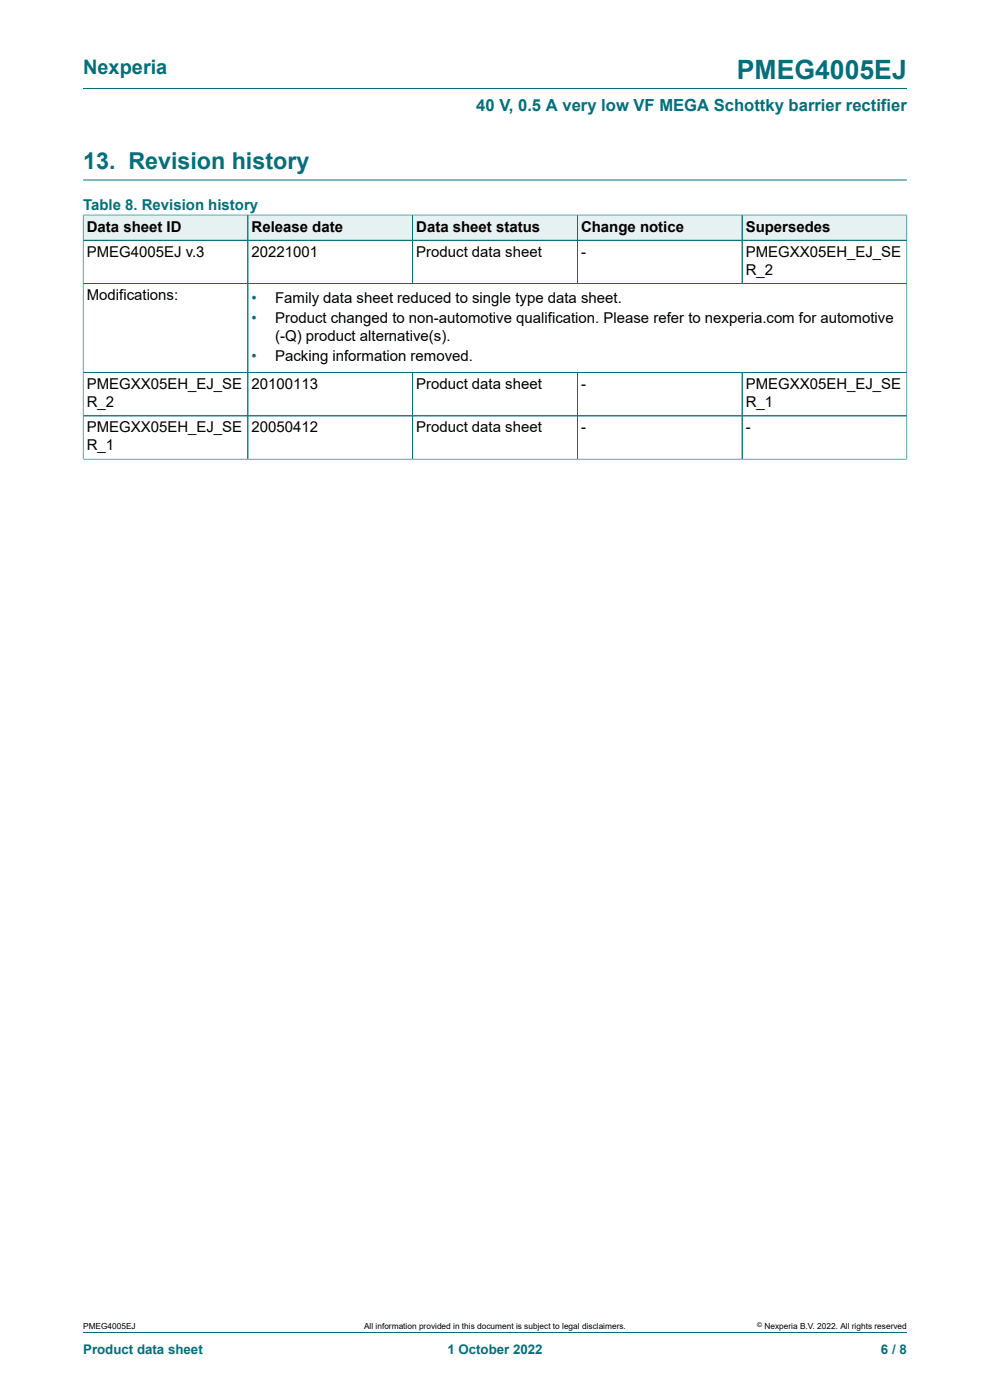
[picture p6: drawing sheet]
<svg xmlns="http://www.w3.org/2000/svg" width="210mm" height="297mm" viewBox="0 0 210 297" stroke-linecap="round" stroke-linejoin="round" font-family="sans-serif">
<defs><g id="words">
<text font-size="5.6" fill="#036f7b" x="156.3" y="16.8">PMEG4005EJ</text>
<text font-size="4.9" fill="#036f7b" x="17.6" y="35.9">13. Revision history</text>
<text font-size="4.2" fill="#036f7b" x="17.6" y="15.6">Nexperia</text>
<text font-size="3.5" fill="#036f7b" x="101" y="23.7">40 V, 0.5 A very low VF MEGA Schottky barrier rectifier</text>
<g font-size="3.2" fill="#036f7b">
<text x="17.6" y="44.5">Table 8. Revision history</text>
<text x="53.4" y="64.2">•</text>
<text x="53.4" y="68.5">•</text>
<text x="53.4" y="76.7">•</text>
</g>
<g font-size="3.2">
<text x="18.4" y="49.1">Data sheet ID</text>
<text x="53.4" y="49.1">Release date</text>
<text x="88.3" y="49.1">Data sheet status</text>
<text x="123.2" y="49.1">Change notice</text>
<text x="158.2" y="49.1">Supersedes</text>
<text x="18.4" y="54.5">PMEG4005EJ v.3</text>
<text x="53.4" y="54.5">20221001</text>
<text x="88.3" y="54.5">Product data sheet</text>
<text x="123.2" y="54.5">-</text>
<text x="158.2" y="54.5">PMEGXX05EH_EJ_SE</text>
<text x="158.2" y="58.3">R_2</text>
<text x="18.4" y="63.7">Modifications:</text>
<text x="58.4" y="64.2">Family data sheet reduced to single type data sheet.</text>
<text x="58.4" y="68.5">Product changed to non-automotive qualification. Please refer to nexperia.com for automotive</text>
<text x="58.4" y="72.3">(-Q) product alternative(s).</text>
<text x="58.4" y="76.7">Packing information removed.</text>
<text x="18.4" y="82.6">PMEGXX05EH_EJ_SE</text>
<text x="53.4" y="82.6">20100113</text>
<text x="88.3" y="82.6">Product data sheet</text>
<text x="123.2" y="82.6">-</text>
<text x="158.2" y="82.6">PMEGXX05EH_EJ_SE</text>
<text x="18.4" y="86.4">R_2</text>
<text x="158.2" y="86.4">R_1</text>
<text x="18.4" y="91.7">PMEGXX05EH_EJ_SE</text>
<text x="18.4" y="95.5">R_1</text>
<text x="53.4" y="91.7">20050412</text>
<text x="88.3" y="91.7">Product data sheet</text>
<text x="123.2" y="91.7">-</text>
<text x="158.2" y="91.7">-</text>
</g>
<g font-size="2.8" fill="#036f7b">
<text x="17.6" y="287.2">Product data sheet</text>
<text x="94.9" y="287.2">1 October 2022</text>
<text x="186.9" y="287.2">6 / 8</text>
</g>
<g font-size="1.8">
<text x="17.6" y="282">PMEG4005EJ</text>
<text x="77.2" y="282">All information provided in this document is subject to legal disclaimers.</text>
<text x="162.2" y="282">Nexperia B.V. 2022. All rights reserved</text>
</g>
<text font-size="1.4" x="160.6" y="281.6">©</text>
</g></defs>
<path d="M17.6 18.8h174.8M17.6 38.2h174.8" fill="none" stroke="#036f7b" stroke-width=".21"/>
<path d="M17.7 45.7h34.8v5.2h-34.8z" fill="#e6f1f2"/>
<path d="M17.6 45.5v5.5h35v-5.4h-35" fill="none" stroke="#036f7b" stroke-width=".21"/>
<path d="M52.7 45.7h34.8v5.2h-34.8z" fill="#e6f1f2"/>
<path d="M52.6 45.6h34.9v5.4h-34.9z" fill="none" stroke="#036f7b" stroke-width=".21"/>
<path d="M87.6 45.7h34.8v5.2h-34.8z" fill="#e6f1f2"/>
<path d="M87.5 45.6h35v5.4h-35z" fill="none" stroke="#036f7b" stroke-width=".21"/>
<path d="M122.5 45.7h34.8v5.2h-34.8z" fill="#e6f1f2"/>
<path d="M122.5 45.6h34.9v5.4h-34.9z" fill="none" stroke="#036f7b" stroke-width=".21"/>
<path d="M157.5 45.7h34.8v5.2h-34.8z" fill="#e6f1f2"/>
<g fill="none" stroke="#036f7b" stroke-width=".21">
<path d="M17.6 51h174.8M17.6 45.7v51.8M17.7 45.6h174.7M52.6 45.7v51.7M87.5 45.7v14.4M122.5 45.7v14.4M157.4 45.6v14.5M192.4 45.5v52M17.6 60.1h174.8M17.6 79.1h174.8M87.5 79.1v18.3M122.5 79.1v18.3"/>
<path d="M157.4 79.1v18.3M17.6 97.4h174.8M17.6 88.2h174.8M17.6 282.6h174.8"/>
</g>
<use href="#words"/>
</svg>
